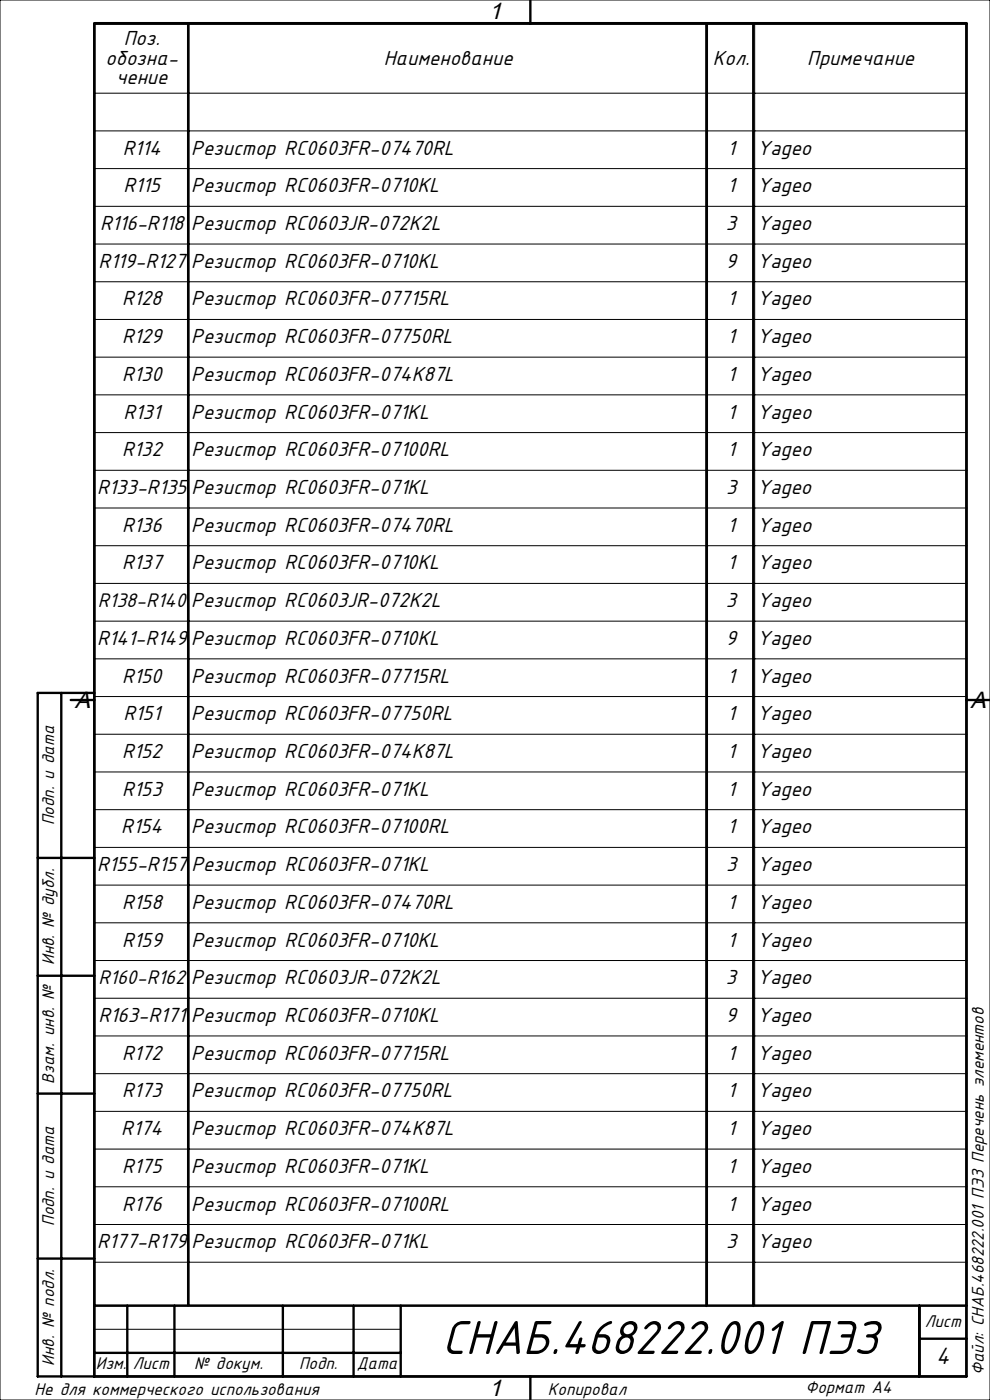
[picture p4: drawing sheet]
<svg xmlns="http://www.w3.org/2000/svg" width="210mm" height="297mm" viewBox="0 0 210 297" stroke-linecap="round" stroke-linejoin="round" font-family="sans-serif">
<defs><g id="words">
<text font-size="11.2" x="93.7" y="287.2">СНАБ.468222.001 ПЭЗ</text>
<text font-size="5.6" x="198.6" y="289.4">4</text>
<g font-size="5">
<text x="103.7" y="4.1">1</text>
<text x="15.9" y="150.1">A</text>
<text x="205.9" y="150.1">A</text>
<text x="103.7" y="296.1">1</text>
</g>
<g font-size="4.8">
<text x="26.3" y="9.5">Поз.</text>
<text x="22.4" y="13.7">обозна-</text>
<text x="24.6" y="17.9">чение</text>
<text x="81.4" y="13.7">Наименование</text>
<text x="151.2" y="13.7">Кол.</text>
<text x="171.2" y="13.7">Примечание</text>
<text x="26" y="32.8">R114</text>
<text x="40.6" y="32.8">Резистор RC0603FR-07470RL</text>
<text x="154.3" y="32.8">1</text>
<text x="160.6" y="32.8">Yageo</text>
<text x="26.2" y="40.8">R115</text>
<text x="40.6" y="40.8">Резистор RC0603FR-0710KL</text>
<text x="154.3" y="40.8">1</text>
<text x="160.6" y="40.8">Yageo</text>
<text x="21.2" y="48.8">R116-R118</text>
<text x="40.6" y="48.8">Резистор RC0603JR-072K2L</text>
<text x="154" y="48.8">3</text>
<text x="160.6" y="48.8">Yageo</text>
<text x="20.9" y="56.8">R119-R127</text>
<text x="40.6" y="56.8">Резистор RC0603FR-0710KL</text>
<text x="154" y="56.8">9</text>
<text x="160.6" y="56.8">Yageo</text>
<text x="25.9" y="64.8">R128</text>
<text x="40.6" y="64.8">Резистор RC0603FR-07715RL</text>
<text x="154.3" y="64.8">1</text>
<text x="160.6" y="64.8">Yageo</text>
<text x="25.9" y="72.8">R129</text>
<text x="40.6" y="72.8">Резистор RC0603FR-07750RL</text>
<text x="154.3" y="72.8">1</text>
<text x="160.6" y="72.8">Yageo</text>
<text x="25.9" y="80.8">R130</text>
<text x="40.6" y="80.8">Резистор RC0603FR-074K87L</text>
<text x="154.3" y="80.8">1</text>
<text x="160.6" y="80.8">Yageo</text>
<text x="26.2" y="88.8">R131</text>
<text x="40.6" y="88.8">Резистор RC0603FR-071KL</text>
<text x="154.3" y="88.8">1</text>
<text x="160.6" y="88.8">Yageo</text>
<text x="25.9" y="96.8">R132</text>
<text x="40.6" y="96.8">Резистор RC0603FR-07100RL</text>
<text x="154.3" y="96.8">1</text>
<text x="160.6" y="96.8">Yageo</text>
<text x="20.6" y="104.8">R133-R135</text>
<text x="40.6" y="104.8">Резистор RC0603FR-071KL</text>
<text x="154" y="104.8">3</text>
<text x="160.6" y="104.8">Yageo</text>
<text x="25.9" y="112.8">R136</text>
<text x="40.6" y="112.8">Резистор RC0603FR-07470RL</text>
<text x="154.3" y="112.8">1</text>
<text x="160.6" y="112.8">Yageo</text>
<text x="25.9" y="120.8">R137</text>
<text x="40.6" y="120.8">Резистор RC0603FR-0710KL</text>
<text x="154.3" y="120.8">1</text>
<text x="160.6" y="120.8">Yageo</text>
<text x="40.6" y="128.8">Резистор RC0603JR-072K2L</text>
<text x="154" y="128.8">3</text>
<text x="160.6" y="128.8">Yageo</text>
<text x="20.6" y="136.8">R141-R149</text>
<text x="40.6" y="136.8">Резистор RC0603FR-0710KL</text>
<text x="154" y="136.8">9</text>
<text x="160.6" y="136.8">Yageo</text>
<text x="25.9" y="144.8">R150</text>
<text x="40.6" y="144.8">Резистор RC0603FR-07715RL</text>
<text x="154.3" y="144.8">1</text>
<text x="160.6" y="144.8">Yageo</text>
<text x="26.2" y="152.8">R151</text>
<text x="40.6" y="152.8">Резистор RC0603FR-07750RL</text>
<text x="154.3" y="152.8">1</text>
<text x="160.6" y="152.8">Yageo</text>
<text x="25.9" y="160.8">R152</text>
<text x="40.6" y="160.8">Резистор RC0603FR-074K87L</text>
<text x="154.3" y="160.8">1</text>
<text x="160.6" y="160.8">Yageo</text>
<text x="25.9" y="168.8">R153</text>
<text x="40.6" y="168.8">Резистор RC0603FR-071KL</text>
<text x="154.3" y="168.8">1</text>
<text x="160.6" y="168.8">Yageo</text>
<text x="25.7" y="176.8">R154</text>
<text x="40.6" y="176.8">Резистор RC0603FR-07100RL</text>
<text x="154.3" y="176.8">1</text>
<text x="160.6" y="176.8">Yageo</text>
<text x="20.6" y="184.8">R155-R157</text>
<text x="40.6" y="184.8">Резистор RC0603FR-071KL</text>
<text x="154" y="184.8">3</text>
<text x="160.6" y="184.8">Yageo</text>
<text x="25.9" y="192.8">R158</text>
<text x="40.6" y="192.8">Резистор RC0603FR-07470RL</text>
<text x="154.3" y="192.8">1</text>
<text x="160.6" y="192.8">Yageo</text>
<text x="25.9" y="200.8">R159</text>
<text x="40.6" y="200.8">Резистор RC0603FR-0710KL</text>
<text x="154.3" y="200.8">1</text>
<text x="160.6" y="200.8">Yageo</text>
<text x="40.6" y="208.8">Резистор RC0603JR-072K2L</text>
<text x="154" y="208.8">3</text>
<text x="160.6" y="208.8">Yageo</text>
<text x="20.9" y="216.8">R163-R171</text>
<text x="40.6" y="216.8">Резистор RC0603FR-0710KL</text>
<text x="154" y="216.8">9</text>
<text x="160.6" y="216.8">Yageo</text>
<text x="25.9" y="224.8">R172</text>
<text x="40.6" y="224.8">Резистор RC0603FR-07715RL</text>
<text x="154.3" y="224.8">1</text>
<text x="160.6" y="224.8">Yageo</text>
<text x="25.9" y="232.8">R173</text>
<text x="40.6" y="232.8">Резистор RC0603FR-07750RL</text>
<text x="154.3" y="232.8">1</text>
<text x="160.6" y="232.8">Yageo</text>
<text x="25.7" y="240.8">R174</text>
<text x="40.6" y="240.8">Резистор RC0603FR-074K87L</text>
<text x="154.3" y="240.8">1</text>
<text x="160.6" y="240.8">Yageo</text>
<text x="25.9" y="248.8">R175</text>
<text x="40.6" y="248.8">Резистор RC0603FR-071KL</text>
<text x="154.3" y="248.8">1</text>
<text x="160.6" y="248.8">Yageo</text>
<text x="25.9" y="256.8">R176</text>
<text x="40.6" y="256.8">Резистор RC0603FR-07100RL</text>
<text x="154.3" y="256.8">1</text>
<text x="160.6" y="256.8">Yageo</text>
<text x="20.6" y="264.8">R177-R179</text>
<text x="40.6" y="264.8">Резистор RC0603FR-071KL</text>
<text x="154" y="264.8">3</text>
<text x="160.6" y="264.8">Yageo</text>
</g>
<g font-size="4.7">
<text x="20.8" y="128.8">R138-R140</text>
<text x="20.9" y="208.8">R160-R162</text>
</g>
<g font-size="4">
<text x="11.5" y="175.1" transform="rotate(-90 11.5 175.1)">Подп. и дата</text>
<text x="11.5" y="204.7" transform="rotate(-90 11.5 204.7)">Инв. № дубл.</text>
<text x="11.5" y="229.9" transform="rotate(-90 11.5 229.9)">Взам. инв. №</text>
<text x="11.5" y="260.1" transform="rotate(-90 11.5 260.1)">Подп. и дата</text>
<text x="196.2" y="281.5">Лист</text>
<text x="11.5" y="289.7" transform="rotate(-90 11.5 289.7)">Инв. № подл.</text>
<text x="20.3" y="290.5">Изм.</text>
<text x="28.2" y="290.5">Лист</text>
<text x="41.2" y="290.5">№ докум.</text>
<text x="63.4" y="290.5">Подп.</text>
<text x="75.7" y="290.5">Дата</text>
<text x="208.7" y="291.8" transform="rotate(-90 208.7 291.8)">Файл: СНАБ.468222.001 ПЭЗ Перечень элементов</text>
<text x="7.3" y="296">Не для коммерческого использования</text>
<text x="116.2" y="296">Копировал</text>
<text x="170.9" y="295.5">Формат А4</text>
</g>
</g></defs>
<g fill="none" stroke="#000" stroke-width=".21">
<path d="M0 0h210v297h-210zM20.1 4.8h185v272.1h-185zM20.1 19.8h185M40.1 4.8v272.1M150.1 4.8v272.1M160.1 4.8v272.1M20.1 27.8h185M20.1 35.8h185M20.1 43.8h185M20.1 51.8h185M20.1 59.8h185M20.1 67.8h185"/>
<path d="M20.1 75.8h185M20.1 83.8h185M20.1 91.8h185M20.1 99.8h185M20.1 107.8h185M20.1 115.8h185M20.1 123.8h185M20.1 131.8h185M20.1 139.8h185M20.1 147.8h185M20.1 155.8h185M20.1 163.8h185"/>
<path d="M20.1 171.8h185M20.1 179.8h185M20.1 187.8h185M20.1 195.8h185M20.1 203.8h185M20.1 211.8h185M20.1 219.8h185M20.1 227.8h185M20.1 235.8h185M20.1 243.8h185M20.1 251.8h185M20.1 259.8h185"/>
<path d="M20.1 267.8h185M20 282h65"/>
</g>
<path d="M20 147v145" fill="none" stroke="#000" stroke-width=".25"/>
<g fill="none" stroke="#000" stroke-width=".5">
<path d="M112.5 0v5M39.9 5.1v271.8M149.8 5.1v272M159.8 5.1v272M13 147v145M15 148.5h5M20 147h-12v145h197v-287h-185v287M205 148.5h5M8 182h12M8 207h12M8 232h12M8 267h12"/>
<path d="M20 277h185M27 277v15M37 277v15M60 277v15M75 277v15M85 277v15M195 277v15M20 287h65M112.5 292v5M195 284h10"/>
</g>
<use href="#words"/>
</svg>
